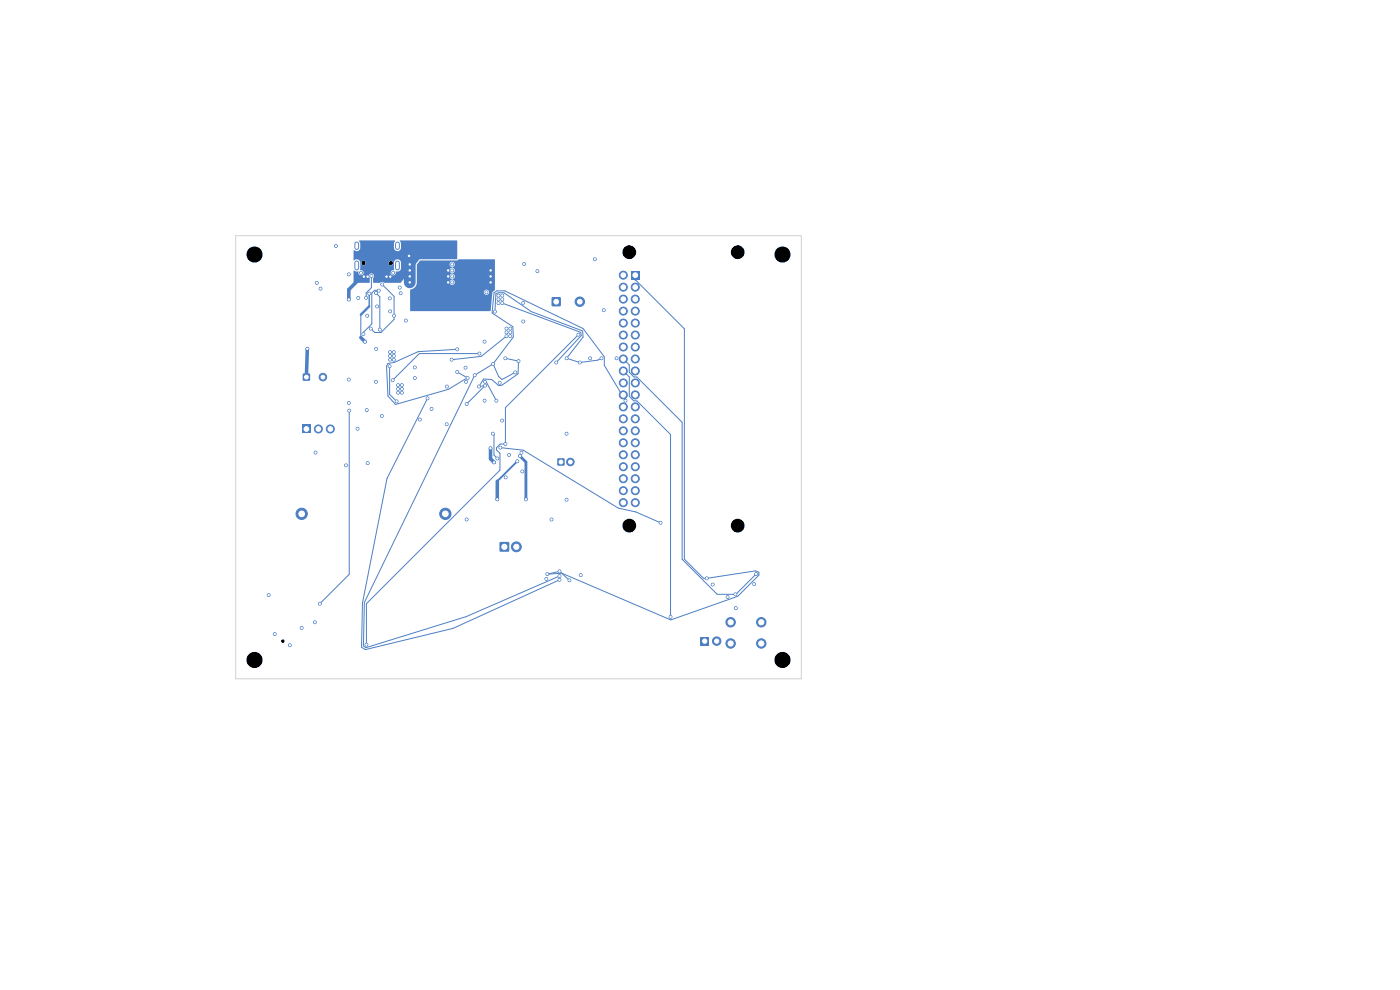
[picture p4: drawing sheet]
<svg xmlns="http://www.w3.org/2000/svg" width="297mm" height="210mm" viewBox="0 0 297 210" stroke-linecap="round" stroke-linejoin="round" font-family="sans-serif">
<path d="M75.7 51.7v.8M75.7 55.8v1.1M84.3 51.7v.8M84.3 55.8v1.1" fill="none" stroke="#4d7fc4" stroke-width="1"/>
<path d="M133.9 57.5h1.7v1.7h-1.7z" fill="#4d7fc4"/>
<g fill="#4d7fc4" stroke="#4d7fc4" stroke-width=".21">
<circle cx="132.2" cy="58.4" r=".85"/>
<circle cx="134.8" cy="60.9" r=".85"/>
<circle cx="132.2" cy="60.9" r=".85"/>
<circle cx="134.8" cy="63.4" r=".85"/>
<circle cx="132.2" cy="63.4" r=".85"/>
<circle cx="134.8" cy="66" r=".85"/>
<circle cx="132.2" cy="66" r=".85"/>
<circle cx="134.8" cy="68.5" r=".85"/>
<circle cx="132.2" cy="68.5" r=".85"/>
<circle cx="134.8" cy="71.1" r=".85"/>
<circle cx="132.2" cy="71.1" r=".85"/>
<circle cx="134.8" cy="73.6" r=".85"/>
<circle cx="132.2" cy="73.6" r=".85"/>
<circle cx="134.8" cy="76.1" r=".85"/>
<circle cx="132.2" cy="76.1" r=".85"/>
<circle cx="134.8" cy="78.7" r=".85"/>
<circle cx="132.2" cy="78.7" r=".85"/>
<circle cx="134.8" cy="81.2" r=".85"/>
<circle cx="132.2" cy="81.2" r=".85"/>
<circle cx="134.8" cy="83.8" r=".85"/>
<circle cx="132.2" cy="83.8" r=".85"/>
<circle cx="134.8" cy="86.3" r=".85"/>
<circle cx="132.2" cy="86.3" r=".85"/>
<circle cx="134.8" cy="88.8" r=".85"/>
<circle cx="132.2" cy="88.8" r=".85"/>
<circle cx="134.8" cy="91.4" r=".85"/>
<circle cx="132.2" cy="91.4" r=".85"/>
<circle cx="134.8" cy="93.9" r=".85"/>
<circle cx="132.2" cy="93.9" r=".85"/>
<circle cx="134.8" cy="96.5" r=".85"/>
<circle cx="132.2" cy="96.5" r=".85"/>
<circle cx="134.8" cy="99" r=".85"/>
<circle cx="132.2" cy="99" r=".85"/>
<circle cx="134.8" cy="101.5" r=".85"/>
<circle cx="132.2" cy="101.5" r=".85"/>
<circle cx="134.8" cy="104.1" r=".85"/>
<circle cx="132.2" cy="104.1" r=".85"/>
<circle cx="134.8" cy="106.6" r=".85"/>
<circle cx="132.2" cy="106.6" r=".85"/>
</g>
<path d="M64.2 90.2h1.6v1.7h-1.6z" fill="#4d7fc4"/>
<g fill="#4d7fc4" stroke="#4d7fc4" stroke-width=".21">
<circle cx="67.5" cy="91" r=".85"/>
<circle cx="70.1" cy="91" r=".85"/>
<circle cx="64" cy="109" r="1.2"/>
<circle cx="94.5" cy="109" r="1.2"/>
</g>
<path d="M64.3 79.3h1.4v1.4h-1.4z" fill="#4d7fc4"/>
<g fill="#4d7fc4" stroke="#4d7fc4" stroke-width=".21">
<circle cx="68.5" cy="80" r=".8"/>
<circle cx="155" cy="132" r="1"/>
<circle cx="161.5" cy="132" r="1"/>
<circle cx="155" cy="136.5" r="1"/>
<circle cx="161.5" cy="136.5" r="1"/>
</g>
<path d="M117.1 63.1h1.8v1.8h-1.8z" fill="#4d7fc4"/>
<circle cx="123" cy="64" r="1" fill="#4d7fc4" stroke="#4d7fc4" stroke-width=".21"/>
<path d="M106 115h2v2h-2z" fill="#4d7fc4"/>
<circle cx="109.5" cy="116" r="1.05" fill="#4d7fc4" stroke="#4d7fc4" stroke-width=".21"/>
<path d="M118.3 97.3h1.4v1.4h-1.4z" fill="#4d7fc4"/>
<circle cx="121" cy="98" r=".8" fill="#4d7fc4" stroke="#4d7fc4" stroke-width=".21"/>
<path d="M148.6 135.1h1.8v1.8h-1.8z" fill="#4d7fc4"/>
<g fill="#4d7fc4" stroke="#4d7fc4" stroke-width=".21">
<circle cx="152" cy="136" r=".9"/>
<circle cx="85.3" cy="82.5" r=".3"/>
<circle cx="85.3" cy="81.7" r=".3"/>
<circle cx="66.9" cy="96" r=".3"/>
<circle cx="84.4" cy="83.3" r=".3"/>
<circle cx="84.4" cy="81.7" r=".3"/>
<circle cx="65.2" cy="74" r=".3"/>
<circle cx="84.4" cy="82.5" r=".3"/>
<circle cx="74" cy="85.5" r=".3"/>
<circle cx="85.3" cy="83.3" r=".3"/>
<circle cx="77.7" cy="136.7" r=".3"/>
<circle cx="107.2" cy="94.2" r=".3"/>
<circle cx="122.7" cy="71" r=".3"/>
<circle cx="81" cy="88.2" r=".3"/>
<circle cx="76.6" cy="57.9" r=".3"/>
<circle cx="80" cy="65" r=".3"/>
<circle cx="79.8" cy="81" r=".3"/>
<circle cx="74" cy="80.5" r=".3"/>
<circle cx="66.8" cy="132" r=".3"/>
<circle cx="106" cy="81.2" r=".3"/>
<circle cx="103.2" cy="62" r=".3"/>
<circle cx="123.2" cy="122" r=".3"/>
<circle cx="125.2" cy="76" r=".3"/>
<circle cx="85" cy="62.2" r=".3"/>
<circle cx="76" cy="63.2" r=".3"/>
<circle cx="68" cy="61.2" r=".3"/>
<circle cx="151.2" cy="124" r=".3"/>
<circle cx="77.9" cy="67" r=".3"/>
<circle cx="110.8" cy="100" r=".3"/>
<circle cx="94.8" cy="90" r=".3"/>
<circle cx="67.2" cy="60" r=".3"/>
<circle cx="86.1" cy="68" r=".3"/>
<circle cx="73.4" cy="98.7" r=".3"/>
<circle cx="156.1" cy="129" r=".3"/>
<circle cx="89.1" cy="89" r=".3"/>
<circle cx="111" cy="64.2" r=".3"/>
<circle cx="82.7" cy="63.3" r=".3"/>
<circle cx="78" cy="98.2" r=".3"/>
<circle cx="83.4" cy="57.9" r=".3"/>
<circle cx="61.5" cy="136.9" r=".3"/>
<circle cx="107.3" cy="101.3" r=".3"/>
<circle cx="98.9" cy="81" r=".3"/>
<circle cx="79.8" cy="74" r=".3"/>
<circle cx="57" cy="126.2" r=".3"/>
<circle cx="74" cy="58.2" r=".3"/>
<circle cx="88" cy="80.2" r=".3"/>
<circle cx="102.8" cy="72.5" r=".3"/>
<circle cx="98.8" cy="78" r=".3"/>
<circle cx="115.9" cy="122.8" r=".3"/>
<circle cx="91.6" cy="86.7" r=".3"/>
<circle cx="111" cy="68.2" r=".3"/>
<circle cx="64" cy="133.2" r=".3"/>
<circle cx="106.5" cy="89.2" r=".3"/>
<circle cx="108" cy="96.5" r=".3"/>
<circle cx="99" cy="110.2" r=".3"/>
<circle cx="102.8" cy="85" r=".3"/>
<circle cx="58.3" cy="134.5" r=".3"/>
<circle cx="110.6" cy="96" r=".3"/>
<circle cx="128.1" cy="65.8" r=".3"/>
<circle cx="120.2" cy="106" r=".3"/>
<circle cx="82.8" cy="66.1" r=".3"/>
<circle cx="154.4" cy="126.6" r=".3"/>
<circle cx="75.9" cy="91" r=".3"/>
<circle cx="130.8" cy="76" r=".3"/>
<circle cx="71.3" cy="52.2" r=".3"/>
<circle cx="160" cy="123.9" r=".3"/>
<circle cx="111.2" cy="56" r=".3"/>
<circle cx="117" cy="110.2" r=".3"/>
<circle cx="88" cy="77.9" r=".3"/>
<circle cx="77.8" cy="87" r=".3"/>
<circle cx="94.8" cy="82" r=".3"/>
<circle cx="84.8" cy="61" r=".3"/>
<circle cx="114" cy="57.5" r=".3"/>
<circle cx="82.8" cy="58.7" r=".3"/>
<circle cx="86.9" cy="57.4" r=".3"/>
<circle cx="78" cy="58.7" r=".3"/>
<circle cx="77.2" cy="58.7" r=".3"/>
<circle cx="86.8" cy="54.3" r=".3"/>
<circle cx="74" cy="63.5" r=".3"/>
<circle cx="86.9" cy="58.6" r=".3"/>
<circle cx="86.9" cy="59.9" r=".3"/>
<circle cx="82" cy="58.7" r=".3"/>
<circle cx="86.9" cy="56.1" r=".3"/>
<circle cx="78.8" cy="58.5" r=".3"/>
<circle cx="77.7" cy="63.2" r=".3"/>
<circle cx="99" cy="85.7" r=".3"/>
<circle cx="67.9" cy="128.1" r=".3"/>
<circle cx="118.7" cy="121.2" r=".3"/>
<circle cx="149.9" cy="122.7" r=".3"/>
<circle cx="102.9" cy="81.8" r=".3"/>
<circle cx="120.8" cy="123.1" r=".3"/>
<circle cx="101.6" cy="82" r=".3"/>
<circle cx="116.1" cy="121.8" r=".3"/>
<circle cx="107.2" cy="76" r=".3"/>
<circle cx="74.1" cy="87.1" r=".3"/>
<circle cx="110" cy="76.6" r=".3"/>
<circle cx="95.8" cy="76.3" r=".3"/>
<circle cx="104.1" cy="95.1" r=".3"/>
<circle cx="108.3" cy="69.7" r=".3"/>
<circle cx="120.2" cy="92" r=".3"/>
<circle cx="108.2" cy="70.5" r=".3"/>
<circle cx="107.4" cy="70.5" r=".3"/>
<circle cx="107.4" cy="71.3" r=".3"/>
<circle cx="104.8" cy="98.1" r=".3"/>
<circle cx="126.2" cy="55" r=".3"/>
<circle cx="107.4" cy="69.7" r=".3"/>
<circle cx="108.2" cy="71.3" r=".3"/>
<circle cx="101.7" cy="75" r=".3"/>
<circle cx="83.3" cy="80.7" r=".3"/>
<circle cx="156" cy="126.1" r=".3"/>
<circle cx="160.4" cy="121.8" r=".3"/>
<circle cx="142.3" cy="130.9" r=".3"/>
<circle cx="104.6" cy="77.2" r=".3"/>
<circle cx="109.3" cy="79" r=".3"/>
<circle cx="118.7" cy="122.2" r=".3"/>
<circle cx="100.7" cy="79.6" r=".3"/>
<circle cx="132.7" cy="85" r=".3"/>
<circle cx="118" cy="76.9" r=".3"/>
<circle cx="78.3" cy="62.3" r=".3"/>
<circle cx="83.5" cy="76.3" r=".3"/>
<circle cx="105.7" cy="62.7" r=".3"/>
<circle cx="105.7" cy="64.3" r=".3"/>
<circle cx="95.9" cy="58.6" r=".3"/>
<circle cx="77.4" cy="72.5" r=".3"/>
<circle cx="82.7" cy="74.7" r=".3"/>
<circle cx="83.6" cy="74.7" r=".3"/>
<circle cx="82.7" cy="76.3" r=".3"/>
<circle cx="83.6" cy="75.5" r=".3"/>
<circle cx="95.9" cy="59.9" r=".3"/>
<circle cx="106.5" cy="64.3" r=".3"/>
<circle cx="105.7" cy="63.5" r=".3"/>
<circle cx="106.5" cy="62.7" r=".3"/>
<circle cx="95.9" cy="57.4" r=".3"/>
<circle cx="95.9" cy="56.1" r=".3"/>
<circle cx="106.5" cy="63.5" r=".3"/>
<circle cx="82.7" cy="75.5" r=".3"/>
<circle cx="127.6" cy="76" r=".3"/>
<circle cx="120.2" cy="76" r=".3"/>
<circle cx="105" cy="66.1" r=".3"/>
<circle cx="123" cy="76.9" r=".3"/>
<circle cx="109.7" cy="97.9" r=".3"/>
<circle cx="105.5" cy="105.9" r=".3"/>
<circle cx="82.7" cy="77.7" r=".3"/>
<circle cx="84.1" cy="85.1" r=".3"/>
<circle cx="95.1" cy="59.9" r=".3"/>
<circle cx="104.1" cy="57.4" r=".3"/>
<circle cx="104.1" cy="58.6" r=".3"/>
<circle cx="104.1" cy="59.9" r=".3"/>
<circle cx="95.1" cy="58.6" r=".3"/>
<circle cx="95.1" cy="57.4" r=".3"/>
<circle cx="97" cy="78.9" r=".3"/>
<circle cx="99.2" cy="80.2" r=".3"/>
<circle cx="97" cy="74.1" r=".3"/>
<circle cx="90.7" cy="84.5" r=".3"/>
<circle cx="118.7" cy="123" r=".3"/>
<circle cx="106.1" cy="95" r=".3"/>
<circle cx="140.1" cy="110.9" r=".3"/>
<circle cx="104.6" cy="92" r=".3"/>
<circle cx="105.5" cy="97.3" r=".3"/>
<circle cx="111.6" cy="105.9" r=".3"/>
<circle cx="110.3" cy="96.8" r=".3"/>
<circle cx="105.3" cy="85" r=".3"/>
<circle cx="102.9" cy="81" r=".3"/>
<circle cx="80.6" cy="69.9" r=".3"/>
<circle cx="79.7" cy="62.2" r=".3"/>
<circle cx="81.1" cy="60.3" r=".3"/>
<circle cx="83.6" cy="67" r=".3"/>
<circle cx="78.7" cy="69.7" r=".3"/>
<circle cx="80.4" cy="61.7" r=".3"/>
<circle cx="77.1" cy="70.8" r=".3"/>
<circle cx="116.1" cy="121.8" r=".1"/>
</g>
<path d="M76.7 58.7l-2.7 2.7v2.1M86.9 57.4v1.2M65.2 74l-.2 6M76.5 71.6l.9 .9M104.1 95.1v2.2l.7 .8M105.5 102.1v3.8" fill="none" stroke="#4d7fc4" stroke-width=".75"/>
<g fill="none" stroke="#4d7fc4" stroke-width=".21">
<path d="M78.8 58.5v2.5l-1.1 1.1v1.1M134.8 58.4v1.1l10.4 10.2v48.9l4.1 4.1 11-1.6 .7 .3v.6l-4.5 4.5-14.2 5-23.1-9.9-3.1 .2 2.6-.6 2.1 1.9M76.5 66.8v4.8M79.8 62.2l.8 .8v6.9M80.4 61.7l-.9-.1-.6 .6v6.5l-1.8 1.8v.3M81.1 60.3l2.5 2.6v4.9l-2.8 2.7h-1.3l-.8-.8M82.7 77.7v6l1.4 1.4M97 74.1l-8.3 .5-5.1 2.3-1.3 .2-.3 .6 .3 6.3 1.6 1.8 11.2-3.2 4.1-2.4-2.2-1.3M101.7 75h-12.7l-5.7 5.7M104.6 77.2l4.3-5.7-.1-2.2-4.4-2.9 .4-4.3 .6-.4h1.7l16.6 8 4.5 6v1.8l4.5 7.5M104.6 77.2l-3.9 2.4-23.4 48.2-.2 9.2 .5 .4 21.3-6.6 19.8-8.6M104.6 77.2l1.2 2.7 .7 .6 2.8-1.5"/>
<path d="M105 66.1l.2-3.8 .5-.2h1.2l5.8 4 10.9 4.1 .1 1.3-3.5 4.5 2.8 .9 3.8-.5 .8-.4M106.6 64.3l16.6 6.2 .1 .7-5.3 5.7M107.2 76l2.8 .6-.1 2.7-3.4 2.4-.7 .1-1.5-1.3-1.7-.1-1 1.6 1.3-.2-3.9 3.9M107.4 71.3l-5.3 4.3-6.3 .7M122.7 71l-15.5 15.5v7.7h-1.1l-.8 .8v.4l.8 .8v3.5l-28.4 28.4v8.6M132.2 76.2l1.3 1.2v1.6l1 1h.6l9.6 9.6v29l7.4 7.5h4l4.3-4.3M132.2 78.7l1.3 1.3v4.1l1 .9h.6l7.2 7.2v38.7M74.1 87.1v34.7l-6.2 6.3M90.7 84.5l-8.6 17-5.2 26.4-.2 9.4 .8 .5 18.6-4.5 22.6-10.3M102.9 81l.3 .1 2.1 3.9M104.6 92l.2 .2v4.3l.7 .8M106.1 95l4.9 .5 20.2 12.3 3.7 .8 5.2 2.3"/>
</g>
<path d="M86.9 54v5.9" fill="none" stroke="#4d7fc4" stroke-width="2.5"/>
<path d="M78.3 62.3v2.7" fill="none" stroke="#4d7fc4" stroke-width=".3"/>
<path d="M78.3 65l-1.8 1.8" fill="none" stroke="#4d7fc4" stroke-width=".5"/>
<path d="M109.7 97.9l-4.2 4.2" fill="none" stroke="#4d7fc4" stroke-width=".4"/>
<path d="M110.3 96.8l1.3 1.2v7.9" fill="none" stroke="#4d7fc4" stroke-width=".6"/>
<g fill="#4d7fc4">
<path d="M76.2 51.1l7.5-.1 .1 .1-.2 .6v.9a.75 .75 0 0 0 .7 .7 .75 .75 0 0 0 .8-.7v-.9l-.3-.6 .1-.1h12l.1 3.9-8 .1-4 5h-3.4l-.6-.2-.4 .2h-1.4l-.1-1a.57 .57 0 0 0 .1-.8 .57 .57 0 0 0-.8 0 .57 .57 0 0 0 0 .8v1h-3.4v-2.6l1 .2a.59 .59 0 0 0 .4 .8 .59 .59 0 0 0 .7-.6h5.8a.58 .58 0 0 0 .7 .6 .58 .58 0 0 0 .4-.8h.1a.75 .75 0 0 0 1-.7v-1.2a.75 .75 0 0 0-.8-.7 .75 .75 0 0 0-.7 .7v1.5l-.1 .1a.55 .55 0 0 0-.6 .5h-5.8a.69 .69 0 0 0-.7-.5v-1.6h.2a.48 .48 0 0 0 .5 .6 .48 .48 0 0 0 .5-.6h4.8a.48 .48 0 0 0 .6 .6 .48 .48 0 0 0 .2-.8 .48 .48 0 0 0-.8 .1v.1h-4.8a.48 .48 0 0 0-.5-.4 .48 .48 0 0 0-.5 .4h-.2a.81 .81 0 0 0-.5-.7 .81 .81 0 0 0-.8 .2l-.1-2.1h.2a.75 .75 0 0 0 .7 .1 .75 .75 0 0 0 .5-.6v-.9z"/>
<path d="M89.1 55.3h7.8l.4-.3h7.6l.1 6.5-.5 .5-.5 4h-16.9l-.1-4.1h15.6a.55 .55 0 0 0 .7 .7 .55 .55 0 0 0 .3-1 .55 .55 0 0 0-.9 .2l-15.7 .1v-.4a1.85 1.85 0 0 0 1.4-1.5l.1-4h6.9l.1 .4 .4 .3a.64 .64 0 0 0-.5 .5 .64 .64 0 0 0 .3 .7l.2 .1a.64 .64 0 0 0-.5 .5 .64 .64 0 0 0 .3 .6l.2 .1a.64 .64 0 0 0-.5 .6 .64 .64 0 0 0 .3 .6 .6 .6 0 0 0 .7-.4 .6 .6 0 0 0-.4-.7v-.1a.57 .57 0 0 0 .5-.5 .57 .57 0 0 0-.4-.6l-.1-.2a.57 .57 0 0 0 .5-.5 .57 .57 0 0 0-.4-.6l-.1-.1a.56 .56 0 0 0 .5-.6 .56 .56 0 0 0-.5-.6 .56 .56 0 0 0-.6 .5h-6.9z"/>
</g>
<path d="M50 50h120v94h-120z" fill="none" stroke="#d0d2cd" stroke-width=".21"/>
<g fill="#fff" stroke="#fff" stroke-width=".21">
<circle cx="85.2" cy="82.5" r=".15"/>
<circle cx="85.2" cy="81.7" r=".15"/>
<circle cx="66.9" cy="96" r=".15"/>
<circle cx="84.5" cy="83.3" r=".15"/>
<circle cx="84.5" cy="81.7" r=".15"/>
<circle cx="65.2" cy="74" r=".15"/>
<circle cx="84.5" cy="82.5" r=".15"/>
<circle cx="74" cy="85.5" r=".15"/>
<circle cx="85.2" cy="83.3" r=".15"/>
<circle cx="77.7" cy="136.7" r=".15"/>
<circle cx="107.2" cy="94.2" r=".15"/>
<circle cx="122.7" cy="71" r=".15"/>
<circle cx="81" cy="88.2" r=".15"/>
<circle cx="76.6" cy="57.9" r=".15"/>
<circle cx="80" cy="65" r=".15"/>
<circle cx="79.8" cy="81" r=".15"/>
<circle cx="74" cy="80.5" r=".15"/>
<circle cx="66.8" cy="132" r=".15"/>
<circle cx="106" cy="81.2" r=".15"/>
<circle cx="103.2" cy="62" r=".15"/>
<circle cx="123.2" cy="122" r=".15"/>
<circle cx="125.2" cy="76" r=".15"/>
<circle cx="85" cy="62.2" r=".15"/>
<circle cx="76" cy="63.2" r=".15"/>
<circle cx="68" cy="61.2" r=".15"/>
<circle cx="151.2" cy="124" r=".15"/>
<circle cx="77.9" cy="67" r=".15"/>
<circle cx="110.8" cy="100" r=".15"/>
<circle cx="94.8" cy="90" r=".15"/>
<circle cx="67.2" cy="60" r=".15"/>
<circle cx="86.1" cy="68" r=".15"/>
<circle cx="73.4" cy="98.7" r=".15"/>
<circle cx="156.1" cy="129" r=".15"/>
<circle cx="89.1" cy="89" r=".15"/>
<circle cx="111" cy="64.2" r=".15"/>
<circle cx="82.7" cy="63.3" r=".15"/>
<circle cx="78" cy="98.2" r=".15"/>
<circle cx="83.4" cy="57.9" r=".15"/>
<circle cx="61.5" cy="136.9" r=".15"/>
<circle cx="107.3" cy="101.3" r=".15"/>
<circle cx="98.9" cy="81" r=".15"/>
<circle cx="79.8" cy="74" r=".15"/>
<circle cx="57" cy="126.2" r=".15"/>
<circle cx="74" cy="58.2" r=".15"/>
<circle cx="88" cy="80.2" r=".15"/>
<circle cx="102.8" cy="72.5" r=".15"/>
<circle cx="98.8" cy="78" r=".15"/>
<circle cx="115.9" cy="122.8" r=".15"/>
<circle cx="91.6" cy="86.7" r=".15"/>
<circle cx="111" cy="68.2" r=".15"/>
<circle cx="64" cy="133.2" r=".15"/>
<circle cx="106.5" cy="89.2" r=".15"/>
<circle cx="108" cy="96.5" r=".15"/>
<circle cx="99" cy="110.2" r=".15"/>
<circle cx="102.8" cy="85" r=".15"/>
<circle cx="58.3" cy="134.5" r=".15"/>
<circle cx="110.6" cy="96" r=".15"/>
<circle cx="128.1" cy="65.8" r=".15"/>
<circle cx="120.2" cy="106" r=".15"/>
<circle cx="82.8" cy="66.1" r=".15"/>
<circle cx="154.4" cy="126.6" r=".15"/>
<circle cx="75.9" cy="90.9" r=".15"/>
<circle cx="130.8" cy="76" r=".15"/>
<circle cx="71.3" cy="52.2" r=".15"/>
<circle cx="160" cy="123.9" r=".15"/>
<circle cx="111.2" cy="56" r=".15"/>
<circle cx="117" cy="110.2" r=".15"/>
<circle cx="88" cy="77.9" r=".15"/>
<circle cx="77.8" cy="87" r=".15"/>
<circle cx="94.8" cy="82" r=".15"/>
<circle cx="84.8" cy="61" r=".15"/>
<circle cx="114" cy="57.5" r=".15"/>
<circle cx="82.8" cy="58.7" r=".15"/>
<circle cx="86.9" cy="57.4" r=".15"/>
<circle cx="78" cy="58.7" r=".15"/>
<circle cx="77.2" cy="58.7" r=".15"/>
<circle cx="86.8" cy="54.3" r=".15"/>
<circle cx="74" cy="63.5" r=".15"/>
<circle cx="86.9" cy="58.6" r=".15"/>
<circle cx="86.9" cy="59.9" r=".15"/>
<circle cx="82" cy="58.7" r=".15"/>
<circle cx="86.9" cy="56.1" r=".15"/>
<circle cx="78.8" cy="58.5" r=".15"/>
<circle cx="77.7" cy="63.2" r=".15"/>
<circle cx="99" cy="85.7" r=".15"/>
<circle cx="67.9" cy="128.1" r=".15"/>
<circle cx="118.7" cy="121.2" r=".15"/>
<circle cx="149.9" cy="122.7" r=".15"/>
<circle cx="102.9" cy="81.8" r=".15"/>
<circle cx="120.8" cy="123.1" r=".15"/>
<circle cx="101.6" cy="82" r=".15"/>
<circle cx="116.1" cy="121.8" r=".15"/>
<circle cx="107.2" cy="76" r=".15"/>
<circle cx="74.1" cy="87.1" r=".15"/>
<circle cx="110" cy="76.6" r=".15"/>
<circle cx="95.8" cy="76.3" r=".15"/>
<circle cx="104.1" cy="95.1" r=".15"/>
<circle cx="108.3" cy="69.7" r=".15"/>
<circle cx="120.2" cy="92" r=".15"/>
<circle cx="108.3" cy="70.5" r=".15"/>
<circle cx="107.4" cy="70.5" r=".15"/>
<circle cx="107.4" cy="71.3" r=".15"/>
<circle cx="104.8" cy="98.1" r=".15"/>
<circle cx="126.2" cy="55" r=".15"/>
<circle cx="107.4" cy="69.7" r=".15"/>
<circle cx="108.3" cy="71.3" r=".15"/>
<circle cx="101.7" cy="75" r=".15"/>
<circle cx="83.3" cy="80.7" r=".15"/>
<circle cx="156" cy="126.1" r=".15"/>
<circle cx="160.4" cy="121.8" r=".15"/>
<circle cx="142.3" cy="130.9" r=".15"/>
<circle cx="104.6" cy="77.2" r=".15"/>
<circle cx="109.3" cy="79" r=".15"/>
<circle cx="118.7" cy="122.2" r=".15"/>
<circle cx="100.7" cy="79.6" r=".15"/>
<circle cx="132.7" cy="85" r=".15"/>
<circle cx="118" cy="76.9" r=".15"/>
<circle cx="78.3" cy="62.3" r=".15"/>
<circle cx="83.5" cy="76.3" r=".15"/>
<circle cx="105.7" cy="62.7" r=".15"/>
<circle cx="105.7" cy="64.3" r=".15"/>
<circle cx="95.9" cy="58.6" r=".15"/>
<circle cx="77.4" cy="72.5" r=".15"/>
<circle cx="82.7" cy="74.7" r=".15"/>
<circle cx="83.5" cy="74.7" r=".15"/>
<circle cx="82.8" cy="76.3" r=".15"/>
<circle cx="83.5" cy="75.5" r=".15"/>
<circle cx="95.9" cy="59.9" r=".15"/>
<circle cx="106.6" cy="64.3" r=".15"/>
<circle cx="105.8" cy="63.5" r=".15"/>
<circle cx="106.6" cy="62.7" r=".15"/>
<circle cx="95.9" cy="57.4" r=".15"/>
<circle cx="95.9" cy="56.1" r=".15"/>
<circle cx="106.6" cy="63.5" r=".15"/>
<circle cx="82.7" cy="75.5" r=".15"/>
<circle cx="127.6" cy="76" r=".15"/>
<circle cx="120.2" cy="76" r=".15"/>
<circle cx="105" cy="66.1" r=".15"/>
<circle cx="123" cy="76.9" r=".15"/>
<circle cx="109.7" cy="97.9" r=".15"/>
<circle cx="105.5" cy="105.9" r=".15"/>
<circle cx="82.7" cy="77.7" r=".15"/>
<circle cx="84.1" cy="85.1" r=".15"/>
<circle cx="95.1" cy="59.9" r=".15"/>
<circle cx="104.1" cy="57.4" r=".15"/>
<circle cx="104.1" cy="58.6" r=".15"/>
<circle cx="104.1" cy="59.9" r=".15"/>
<circle cx="95.1" cy="58.6" r=".15"/>
<circle cx="95.1" cy="57.4" r=".15"/>
<circle cx="97" cy="78.9" r=".15"/>
<circle cx="99.2" cy="80.2" r=".15"/>
<circle cx="97" cy="74.1" r=".15"/>
<circle cx="90.7" cy="84.5" r=".15"/>
<circle cx="118.7" cy="123" r=".15"/>
<circle cx="106.1" cy="95" r=".15"/>
<circle cx="140.1" cy="110.9" r=".15"/>
<circle cx="104.6" cy="92" r=".15"/>
<circle cx="105.5" cy="97.2" r=".15"/>
<circle cx="111.6" cy="105.9" r=".15"/>
<circle cx="110.3" cy="96.7" r=".15"/>
<circle cx="105.3" cy="85" r=".15"/>
<circle cx="102.9" cy="81" r=".15"/>
<circle cx="80.6" cy="69.9" r=".15"/>
<circle cx="79.8" cy="62.2" r=".15"/>
<circle cx="81.1" cy="60.3" r=".15"/>
<circle cx="83.6" cy="67" r=".15"/>
<circle cx="78.7" cy="69.7" r=".15"/>
<circle cx="80.4" cy="61.7" r=".15"/>
<circle cx="77.1" cy="70.8" r=".15"/>
<circle cx="134.8" cy="58.4" r=".5"/>
<circle cx="132.2" cy="58.4" r=".5"/>
<circle cx="134.8" cy="60.9" r=".5"/>
<circle cx="132.2" cy="60.9" r=".5"/>
<circle cx="134.8" cy="63.5" r=".5"/>
<circle cx="132.2" cy="63.5" r=".5"/>
<circle cx="134.8" cy="66" r=".5"/>
<circle cx="132.2" cy="66" r=".5"/>
<circle cx="134.8" cy="68.5" r=".5"/>
<circle cx="132.2" cy="68.5" r=".5"/>
<circle cx="134.8" cy="71.1" r=".5"/>
<circle cx="132.2" cy="71.1" r=".5"/>
<circle cx="134.8" cy="73.6" r=".5"/>
<circle cx="132.2" cy="73.6" r=".5"/>
<circle cx="134.8" cy="76.2" r=".5"/>
<circle cx="132.2" cy="76.2" r=".5"/>
<circle cx="134.8" cy="78.7" r=".5"/>
<circle cx="132.2" cy="78.7" r=".5"/>
<circle cx="134.8" cy="81.2" r=".5"/>
<circle cx="132.2" cy="81.2" r=".5"/>
<circle cx="134.8" cy="83.8" r=".5"/>
<circle cx="132.2" cy="83.8" r=".5"/>
<circle cx="134.8" cy="86.3" r=".5"/>
<circle cx="132.2" cy="86.3" r=".5"/>
<circle cx="134.8" cy="88.9" r=".5"/>
<circle cx="132.2" cy="88.9" r=".5"/>
<circle cx="134.8" cy="91.4" r=".5"/>
<circle cx="132.2" cy="91.4" r=".5"/>
<circle cx="134.8" cy="93.9" r=".5"/>
<circle cx="132.2" cy="93.9" r=".5"/>
<circle cx="134.8" cy="96.5" r=".5"/>
<circle cx="132.2" cy="96.5" r=".5"/>
<circle cx="134.8" cy="99" r=".5"/>
<circle cx="132.2" cy="99" r=".5"/>
<circle cx="134.8" cy="101.6" r=".5"/>
<circle cx="132.2" cy="101.6" r=".5"/>
<circle cx="134.8" cy="104.1" r=".5"/>
<circle cx="132.2" cy="104.1" r=".5"/>
<circle cx="134.8" cy="106.6" r=".5"/>
<circle cx="132.2" cy="106.6" r=".5"/>
<circle cx="65" cy="91" r=".5"/>
<circle cx="67.5" cy="91" r=".5"/>
<circle cx="70.1" cy="91" r=".5"/>
<circle cx="64" cy="109" r=".6"/>
<circle cx="94.5" cy="109" r=".6"/>
<circle cx="65" cy="80" r=".4"/>
<circle cx="68.5" cy="80" r=".4"/>
<circle cx="155" cy="132" r=".55"/>
<circle cx="161.5" cy="132" r=".55"/>
<circle cx="155" cy="136.5" r=".55"/>
<circle cx="161.5" cy="136.5" r=".55"/>
<circle cx="118" cy="64" r=".5"/>
<circle cx="123" cy="64" r=".5"/>
<circle cx="107" cy="116" r=".55"/>
<circle cx="109.5" cy="116" r=".55"/>
<circle cx="119" cy="98" r=".4"/>
<circle cx="121" cy="98" r=".4"/>
<circle cx="149.5" cy="136" r=".45"/>
<circle cx="152" cy="136" r=".45"/>
</g>
<g fill="#000" stroke="#000" stroke-width=".21">
<circle cx="54" cy="54" r="1.6"/>
<circle cx="77.1" cy="55.8" r=".33"/>
<circle cx="82.9" cy="55.8" r=".33"/>
<circle cx="133.5" cy="53.5" r="1.35"/>
<circle cx="156.5" cy="53.5" r="1.35"/>
<circle cx="166" cy="54" r="1.6"/>
<circle cx="133.5" cy="111.5" r="1.35"/>
<circle cx="156.5" cy="111.5" r="1.35"/>
<circle cx="54" cy="140" r="1.6"/>
<circle cx="60" cy="136" r=".25"/>
<circle cx="166" cy="140" r="1.6"/>
</g>
<path d="M75.7 51.7v.8M75.7 55.8v1.1M84.3 51.7v.8M84.3 55.8v1.1" fill="none" stroke="#fff" stroke-width=".6"/>
</svg>
